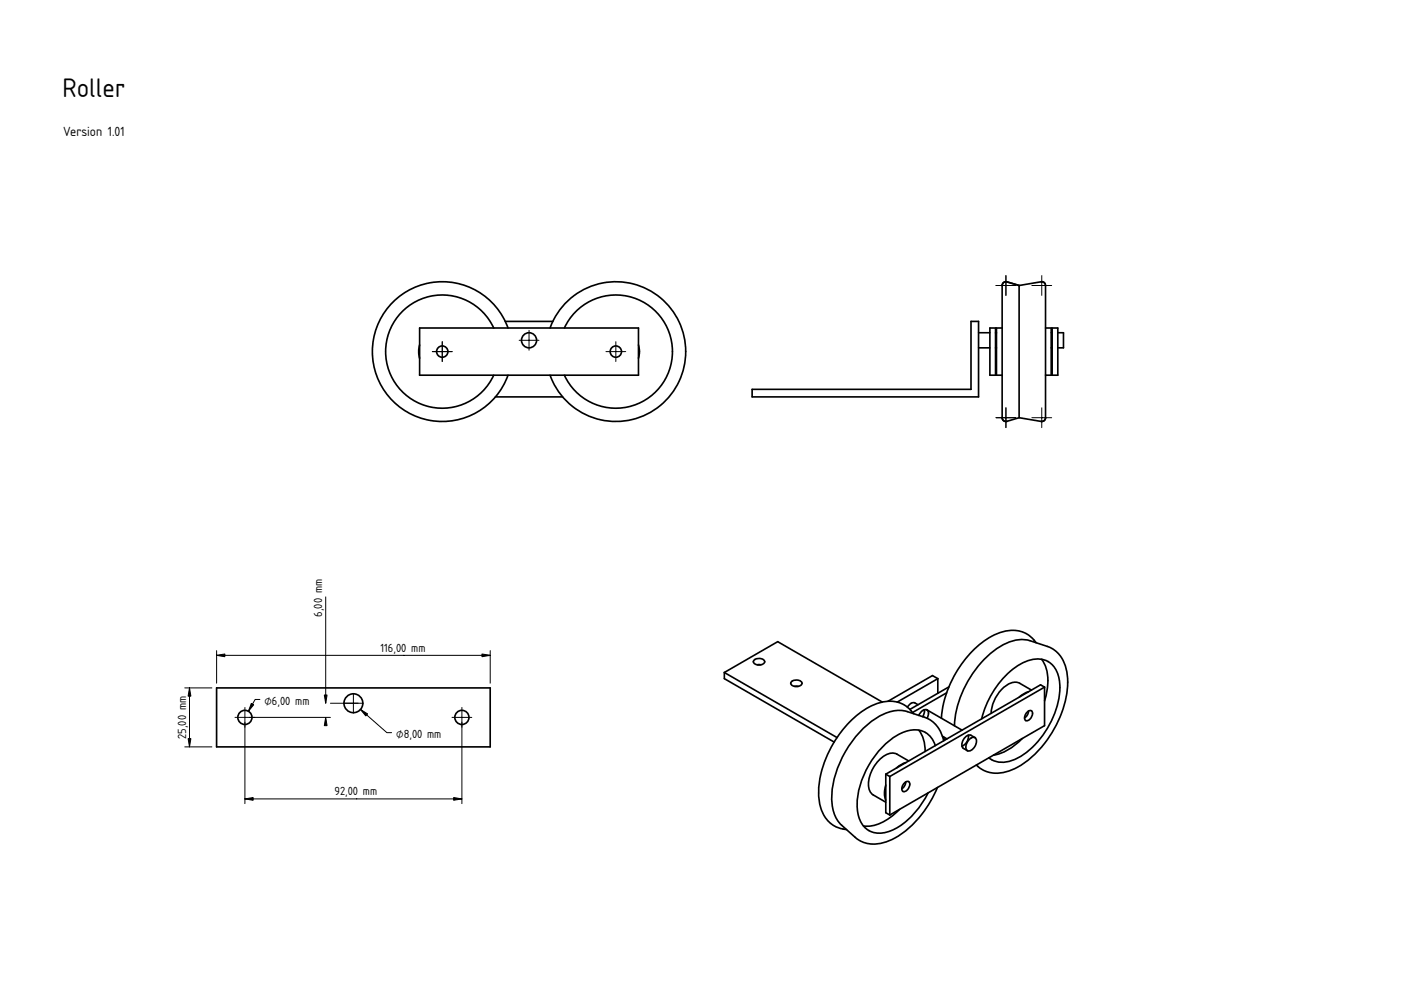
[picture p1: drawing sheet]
<svg xmlns="http://www.w3.org/2000/svg" width="594mm" height="420mm" viewBox="0 0 594 420" stroke-linecap="round" stroke-linejoin="round" font-family="sans-serif">
<defs><g id="words">
<text font-size="10.7" x="26.5" y="41">Roller</text>
<text font-size="5.3" x="26.8" y="57.4">Version 1.01</text>
<g font-size="4.7">
<text x="136.7" y="261.4" transform="rotate(-90 136.7 261.4)">6,00 mm</text>
<text x="161.3" y="276.4">116,00 mm</text>
<text x="112.2" y="298.8">⌀6,00 mm</text>
<text x="78.9" y="313.2" transform="rotate(-90 78.9 313.2)">25,00 mm</text>
<text x="168" y="312.9">⌀8,00 mm</text>
<text x="141.8" y="337.3">92,00 mm</text>
</g>
</g></defs>
<path d="M149.9 304.2h.1" fill="none" stroke="#000" stroke-width=".42"/>
<g fill="#fff">
<circle cx="149.9" cy="298.2" r="4"/>
<circle cx="195.9" cy="304.2" r="3"/>
<circle cx="103.8" cy="304.2" r="3"/>
</g>
<g fill="none" stroke="#000" stroke-width=".7">
<path d="M91.8 291.7h116.1v25h-116.1z"/>
<circle cx="149.9" cy="298.2" r="4"/>
<circle cx="103.8" cy="304.2" r="3"/>
<circle cx="195.9" cy="304.2" r="3"/>
</g>
<g fill="#000" stroke="#000" stroke-width=".42">
<path d="M91.8 277.9l3.5-.6v1.1zM204.4 277.3l3.5 .6-3.5 .5zM80.4 291.7l.5 3.5h-1.1zM137.5 294.7h1.2l-.6 3.5zM79.8 313.2h1.1l-.5 3.5zM106.6 298.2l1 .6-2.3 2.8zM138.1 304.2l.6 3.5h-1.2zM152.9 300.8l3 1.9-.8 .8zM103.8 338.7l3.5-.6v1.2zM192.4 338.1l3.5 .6-3.5 .6z"/>
<path d="M149.9 294v8.4zM145.7 298.2h8.4z" fill-rule="evenodd"/>
<path d="M195.9 300v8.4zM191.7 304.2h8.4z" fill-rule="evenodd"/>
</g>
<path d="M103.8 300v8.4zM99.6 304.2h8.4z" fill-rule="evenodd" fill="#080808" stroke="#080808" stroke-width=".42"/>
<g fill="none" stroke="#000" stroke-width=".42">
<path d="M224.3 149.1h.1M138.1 253.1v45.1M91.8 275.9v13.8M91.8 277.9h116.1M207.9 275.9v13.8M78.4 291.7h11.4M80.4 291.7v25M110.2 296.6h-2l-2.9 5M140.1 298.2h11.8M78.4 316.7h11.4M103.8 306.2v34.5M105.8 304.2h34.3"/>
<path d="M149.9 304.2h.1M152.9 300.8l11.1 9.8h2M195.9 306.2v34.5M103.8 338.7h92.1"/>
</g>
<path d="M166.8 127.9a29.6 29.6 0 0 1 48.6 11.2h17.9l1.1-2.8h-20.2h20.2a29.6 29.6 0 0 1 43.1-11.9 29.6 29.6 0 0 1 5.8 44.3 29.6 29.6 0 0 1-44.7-.4h-28.5h28.5l-3.1-4.4-2.2-4.8h-17.9a29.6 29.6 0 0 1-43.9 14.9 29.6 29.6 0 0 1-4.7-46.1z" fill-rule="evenodd" fill="#fff"/>
<path d="M224.3 149.1h.1" fill="none" stroke="#000" stroke-width=".42"/>
<path d="M177.9 139.1h92.8v20h-92.8z" fill-rule="evenodd" fill="#fff"/>
<path d="M224.3 149.1h.1" fill="none" stroke="#000" stroke-width=".42"/>
<g fill="#fff">
<path d="M244.6 131.7a24 24 0 0 1 35.7 2.8 24 24 0 0 1-6.8 35.2 24 24 0 0 1-34.2-10.6h31.4v-7.2l.4-2.8-.4-2.8v-7.2h-31.4l1.8-3.3z" fill-rule="evenodd"/>
<path d="M170 132.7a24 24 0 0 1 39.4 6.4h-31.5v7.2a10 10 0 0 0 0 5.6v7.2h31.5a24 24 0 0 1-35.2 9.9 24 24 0 0 1-4.2-36.3z" fill-rule="evenodd"/>
<path d="M166.8 127.9a29.6 29.6 0 0 1 48.6 11.2h-6a24 24 0 0 0-36.7-8.9 24 24 0 0 0 0 37.7 24 24 0 0 0 36.7-8.8h6a29.6 29.6 0 0 1-43.9 14.9 29.6 29.6 0 0 1-4.7-46.1z" fill-rule="evenodd"/>
<path d="M240 128.3a29.6 29.6 0 0 1 44.8 3 29.6 29.6 0 0 1-9.6 43.8 29.6 29.6 0 0 1-41.9-16h6a24 24 0 0 0 36.7 8.8 24 24 0 0 0 0-37.7 24 24 0 0 0-36.7 8.9h-6a29.6 29.6 0 0 1 6.7-10.8z" fill-rule="evenodd"/>
<path d="M270.7 146.3l.4 2.8-.4 2.8z" fill-rule="evenodd"/>
<path d="M177.9 146.3v5.6a10 10 0 0 1 0-5.6z" fill-rule="evenodd"/>
<circle cx="224.3" cy="144.3" r="3.2"/>
<circle cx="187.5" cy="149.1" r="2.4"/>
<circle cx="261.1" cy="149.1" r="2.4"/>
</g>
<g fill="none" stroke="#000" stroke-width=".7">
<path d="M177.9 139.1h92.8v20h-92.8zM209.4 139.1a24 24 0 0 0-36.7-8.9 24 24 0 0 0 0 37.7 24 24 0 0 0 36.7-8.8M214.2 136.3h20.2M215.4 139.1a29.6 29.6 0 0 0-45.5-13.8 29.6 29.6 0 0 0 0 47.6 29.6 29.6 0 0 0 45.5-13.8M233.3 139.1a29.6 29.6 0 0 1 45.5-13.8 29.6 29.6 0 0 1 0 47.6 29.6 29.6 0 0 1-45.5-13.8M239.3 139.1a24 24 0 0 1 36.7-8.9 24 24 0 0 1 0 37.7 24 24 0 0 1-36.7-8.8M177.9 146.3a10 10 0 0 0 0 5.6M270.7 146.3l.4 2.8-.4 2.8M210.1 168.3h28.5"/>
<circle cx="187.5" cy="149.1" r="2.4"/>
<circle cx="224.3" cy="144.3" r="3.2"/>
<circle cx="261.1" cy="149.1" r="2.4"/>
</g>
<g fill="#000" stroke="#000" stroke-width=".42">
<path d="M187.5 144.9v8.4zM183.3 149.1h8.4z" fill-rule="evenodd"/>
<path d="M187.5 144.9v8.4zM183.3 149.1h8.4z" fill-rule="evenodd"/>
<path d="M224.3 140.1v8.4zM220.1 144.3h8.4z" fill-rule="evenodd"/>
<path d="M261.1 144.9v8.4zM256.9 149.1h8.4z" fill-rule="evenodd"/>
</g>
<path d="M307.1 285.1l22.7-13 44.3 25.6 2.4-.4 18.9-10.9 2.3 1.3v6.2l4.7-2.7a43.1 43.1 0 0 1 20-22.4 13 13 0 0 1 15.7 2.1l1.3 1.6 4.7 1.6a13 13 0 0 1 8.4 11.6 42.9 42.9 0 0 1-11.3 31.5 27.6 27.6 0 0 1-18.4 10.6 11.6 11.6 0 0 1-8.8-3.4l-16.5 9.5a42 42 0 0 1-21 22.8 12.9 12.9 0 0 1-13.9-1.7l-3.6-3.3a12.8 12.8 0 0 1-11.7-12.4 40.9 40.9 0 0 1 6.4-24.7l-46.6-26.9z" fill-rule="evenodd" fill="#fff"/>
<path d="M384.9 309.7h.1" fill="none" stroke="#000" stroke-width=".42"/>
<g fill="#fff">
<path d="M307.1 285.1l22.7-13 44.3 25.6a33.9 33.9 0 0 0-19.2 15z" fill-rule="evenodd"/>
<path d="M377.3 329.2l65.6-37.9v16.4l-65.6 37.8z" fill-rule="evenodd"/>
</g>
<path d="M384.9 309.7h.1" fill="none" stroke="#000" stroke-width=".42"/>
<path d="M365.2 309.7a24.1 24.1 0 0 1 16.8-8.5l2.7 .5 6.6 2.1a12.6 12.6 0 0 1 8.9 10.3l-3.6 2a9.2 9.2 0 0 0-13.3-5.7 35.4 35.4 0 0 0-18.6 22.7 19.2 19.2 0 0 0 1.4 17.1 9.3 9.3 0 0 0 11.6 2.1 33.1 33.1 0 0 0 15.9-16.1l3.9-2.3a42 42 0 0 1-21 22.8 12.9 12.9 0 0 1-13.9-1.7 38.6 38.6 0 0 1-7.5-7.2 25 25 0 0 1-.4-20.9 47.5 47.5 0 0 1 10.5-17.2z" fill-rule="evenodd" fill="#fff"/>
<path d="M384.9 309.7h.1" fill="none" stroke="#000" stroke-width=".42"/>
<g fill="#fff">
<path d="M417.3 279.6a23.4 23.4 0 0 1 17.2-8.4l9.6 2.9a13 13 0 0 1 8.4 11.6 42.9 42.9 0 0 1-11.3 31.5 27.6 27.6 0 0 1-18.4 10.6 11.6 11.6 0 0 1-8.8-3.4l5.3-3.1a9.7 9.7 0 0 0 10.5 .9 36.2 36.2 0 0 0 18.9-24.5 17.9 17.9 0 0 0-1.9-15.2 9.5 9.5 0 0 0-11.8-2 36.1 36.1 0 0 0-18.4 22.9l-.3 1.4-8.4 4.8-3.2-1.9a44.4 44.4 0 0 1 12.6-28.1z" fill-rule="evenodd"/>
<path d="M360.6 305.8a24.5 24.5 0 0 1 17.3-8.5 11.8 11.8 0 0 1 9.4 5.3 15.8 15.8 0 0 0-16 2 44 44 0 0 0-18.6 34 15.3 15.3 0 0 0 6.3 13.1 12.8 12.8 0 0 1-11.7-12.4 42.3 42.3 0 0 1 7.6-26.6z" fill-rule="evenodd"/>
</g>
<path d="M384.9 309.7h.1" fill="none" stroke="#000" stroke-width=".42"/>
<path d="M374.1 316.8a19.2 19.2 0 0 1 15.5-7.2 14.1 14.1 0 0 1 2.7 9l-7 4-5-2.9a6.1 6.1 0 0 0-6.8 1.8 14 14 0 0 0-4.7 13.8l1.5 1.8 5.3 3v4.5l1.7 .9 4.1-2.3a19.3 19.3 0 0 1-15.3 7 19.2 19.2 0 0 1-1.4-17.1 40.5 40.5 0 0 1 9.4-16.3z" fill-rule="evenodd" fill="#fff"/>
<path d="M384.9 309.7h.1" fill="none" stroke="#000" stroke-width=".42"/>
<g fill="#fff">
<path d="M412.3 276a25.4 25.4 0 0 1 17.7-8.7 11.7 11.7 0 0 1 9.4 5.2 16.2 16.2 0 0 0-16.7 2.5 44.4 44.4 0 0 0-18 32.7l-5.5-3.2a46 46 0 0 1 13.1-28.5z" fill-rule="evenodd"/>
<path d="M441.6 279.5a9.1 9.1 0 0 1 7.4 8 33.5 33.5 0 0 1-7.8 25.5 24.5 24.5 0 0 1-15.2 10.1 8.6 8.6 0 0 1-6.7-1.8l2-1.1a22.3 22.3 0 0 0 12.2-7.1l9.4-5.4v-10.5a21 21 0 0 0-.7-17z" fill-rule="evenodd"/>
<path d="M426.7 286.2a19 19 0 0 1 14.9-6.7 18.4 18.4 0 0 1 1.9 15.7l-.6 2v-5.9l-1.7-1-3.8 2.3-5-2.9a6.8 6.8 0 0 0-7.7 2.7 15.8 15.8 0 0 0-4.4 10l-4 2.4a40.1 40.1 0 0 1 10.4-18.6z" fill-rule="evenodd"/>
<path d="M372.7 322.4a7 7 0 0 1 7.6-2.7l5 2.9-2.9 1.4-6.8 4.2v4.7a9.2 9.2 0 0 0 0 6.4v.8l-5.3-3a6.1 6.1 0 0 1-1.8-6.8l1.8-4.8z" fill-rule="evenodd"/>
<path d="M375.6 328.2l65.6-37.9 1.7 1-65.6 37.9z" fill-rule="evenodd"/>
</g>
<path d="M384.9 309.7h.1" fill="none" stroke="#000" stroke-width=".42"/>
<g fill="#fff">
<path d="M307.1 285.1l47.8 27.6-1.2 1.9-46.6-26.9z" fill-rule="evenodd"/>
<path d="M366.1 350.2a17.9 17.9 0 0 0 14.1-5.9l1.2-1.1 12.2-7a32.3 32.3 0 0 1-17 16.5 9 9 0 0 1-10.5-2.5z" fill-rule="evenodd"/>
<path d="M424.7 292.4a6.8 6.8 0 0 1 7.7-2.7l5 2.9-3 1.3-2.2 1.7-11.9 6.8a15.6 15.6 0 0 1 4.4-10z" fill-rule="evenodd"/>
<path d="M380.5 297.7l17.2-10v6.2l-8.4 4.9-1.3-.8a2.8 2.8 0 0 0-3.2 1.8l-1.7-1.1z" fill-rule="evenodd"/>
<path d="M376.5 297.3l18.9-10.9 2.3 1.3-17.2 10z" fill-rule="evenodd"/>
<path d="M409.5 312.4l1.1-.7h1.1h-1.1a4.6 4.6 0 0 1-2.7 4.7l.4 .7 1.9 1.2a3.8 3.8 0 0 1 2.1-5.6 1.56 1.56 0 0 1 1.7 .6 1.56 1.56 0 0 1 0 1.8 3.6 3.6 0 0 1-3.8 3.2 3.8 3.8 0 0 1 2.1-5.6h1.1l-1.7-1 1.7 1a3.8 3.8 0 0 1-1.8 5.5l-1 .2-2.1-1.1a3.4 3.4 0 0 1 1-4.9z" fill-rule="evenodd"/>
<path d="M385.8 300.8l16.6-9.6-1 2.5-14.4 8.4z" fill-rule="evenodd"/>
<path d="M375.6 328.2l1.7 1v16.3l-1.7-.9z" fill-rule="evenodd"/>
<path d="M389.6 309.6l.5 .1a8.9 8.9 0 0 1 6.5 6.4l-4.3 2.5a14.1 14.1 0 0 0-2.7-9z" fill-rule="evenodd"/>
<path d="M387 302.1l.3 .5 2.3 .7a2.97 2.97 0 0 1 3.4-2.3l14.9 8.6-6.4 3.7-1.9-1.1a12.3 12.3 0 0 0-6.5-7.7 2.94 2.94 0 0 0-.1-3.5 2.77 2.77 0 0 1 .1 3.5l-1.8-.7 .6-1.4 .1-1.5 1 .1 6.2 3.5 .8-5.6 1.4-5.2z" fill-rule="evenodd"/>
<path d="M421.3 320.2l12.2-7.1a22.3 22.3 0 0 1-12.2 7.1z" fill-rule="evenodd"/>
<path d="M319.9 279.8a2.99 2.99 0 0 1 4.4 .7 2.77 2.77 0 0 1-4.8 0z" fill-rule="evenodd"/>
<path d="M335.7 288.9a2.99 2.99 0 0 1 4.4 .8 2.77 2.77 0 0 1-4.8 0z" fill-rule="evenodd"/>
<path d="M435.7 301.8a1.2 1.2 0 0 1 1.6-.5 1.2 1.2 0 0 1 .5 1.6 2.38 2.38 0 0 1-3.1 2.4 2.93 2.93 0 0 1 1-3.5z" fill-rule="evenodd"/>
<path d="M383.6 331.8a1.2 1.2 0 0 1 1.7-.4 1.2 1.2 0 0 1 .4 1.6 2.38 2.38 0 0 1-3 2.4 2.93 2.93 0 0 1 .9-3.6z" fill-rule="evenodd"/>
<path d="M319.9 279.8a2.99 2.99 0 0 1 4.4 .7 2.21 2.21 0 0 1-2.8 1.3 1.33 1.33 0 0 1-1.6-.4 1.33 1.33 0 0 1 0-1.6z" fill-rule="evenodd"/>
<path d="M335.7 288.9a2.99 2.99 0 0 1 4.4 .8 2.21 2.21 0 0 1-2.8 1.2 1.33 1.33 0 0 1-1.6-.3 1.33 1.33 0 0 1 0-1.7z" fill-rule="evenodd"/>
<path d="M436.1 301.5a1.12 1.12 0 0 1 1.5 0 1.12 1.12 0 0 1 .2 1.4 2.38 2.38 0 0 1-3.1 2.4l-.3-.9 1.2-1.3z" fill-rule="evenodd"/>
<path d="M384.1 331.5a1.12 1.12 0 0 1 1.4 0 1.12 1.12 0 0 1 .2 1.5 2.38 2.38 0 0 1-3 2.4l-.3-1 1.2-1.2z" fill-rule="evenodd"/>
<path d="M385.7 298.7l1.5-.8 2.1 .9-3.5 2-1-1z" fill-rule="evenodd"/>
<path d="M409.5 312.4l1.1-.7a4.6 4.6 0 0 1-2.7 4.7 4.7 4.7 0 0 1 1.6-4z" fill-rule="evenodd"/>
<path d="M390.6 301.8l1.4-.9-.1 1.5-.6 1.4-1.7-.5z" fill-rule="evenodd"/>
<path d="M375.6 332.9v6.4a9.2 9.2 0 0 1 0-6.4z" fill-rule="evenodd"/>
<path d="M435.7 301.8l.4-.3-.5 1.6-1.2 1.3 .3-1.1z" fill-rule="evenodd"/>
<path d="M383.6 331.8l.5-.3-.5 1.7-1.2 1.2 .2-1.1z" fill-rule="evenodd"/>
<path d="M432.2 295.6l2.2-1.7 1.7-.6z" fill-rule="evenodd"/>
<path d="M380.1 325.6l2.3-1.6 1.7-.7z" fill-rule="evenodd"/>
<path d="M400.1 312.4l1.4 .9-.9 .5z" fill-rule="evenodd"/>
<path d="M399.6 312.2l.5 .2 .5 1.4-.4 .3z" fill-rule="evenodd"/>
<path d="M321.1 281.9h1.6z" fill-rule="evenodd"/>
<path d="M336.9 291h1.6z" fill-rule="evenodd"/>
</g>
<g fill="none" stroke="#000" stroke-width=".7">
<path d="M319.9 279.8a2.99 2.99 0 0 1 4.4 .7 2.77 2.77 0 0 1-4.8 0zM439.4 272.5a12.6 12.6 0 0 0-16-4.1 42.1 42.1 0 0 0-21.6 24.2l-1.8 6.3-.8 5.6M441.6 279.5a18.4 18.4 0 0 1 1.9 15.7l-.6 2M307.1 285.1v2.6l46.6 26.9M307.1 285.1l22.7-13 44.3 25.6M307.1 285.1l47.8 27.6M321.1 281.9h1.6M335.7 288.9a2.99 2.99 0 0 1 4.4 .8 2.77 2.77 0 0 1-4.8 0zM336.9 291h1.6M389.3 298.8l-1.3-.8a2.8 2.8 0 0 0-3.2 1.8M397.7 287.7v6.2M397.7 287.7l-2.3-1.3-18.9 10.9"/>
<path d="M397.7 287.7l-17.2 10M401.4 293.7l-14.4 8.4M402.4 291.2l-16.6 9.6M436.1 293.3l-2.2 1-1.7 1.3M437.4 292.6l-5-2.9a6.8 6.8 0 0 0-7.7 2.7 15.8 15.8 0 0 0-4.4 10M442.9 291.3l-1.7-1-65.6 37.9M442.9 291.3l-65.6 37.9M442.9 291.3v16.4l-65.6 37.8M387.3 302.6a12.6 12.6 0 0 0-16-4.1 42.1 42.1 0 0 0-21.5 24.1 29.3 29.3 0 0 0-.9 22.2 11.8 11.8 0 0 0 10.1 6.9M389.6 309.6a14.1 14.1 0 0 1 2.7 9M392 300.9l-.1 1.5-.6 1.4M393 301a2.77 2.77 0 0 1 .1 3.5"/>
<path d="M393 301a3.1 3.1 0 0 0-3.4 2.3M393 301l14.9 8.6M396.6 316.1a9.2 9.2 0 0 0-13.3-5.7 35.8 35.8 0 0 0-18.9 23.6 19.5 19.5 0 0 0 1.3 15.5 9.5 9.5 0 0 0 12 2.8 33.1 33.1 0 0 0 15.9-16.1M399.6 312.2l1.9 1.1M400.1 312.4l.5 1.4M400.2 314.1a12.7 12.7 0 0 0-8.2-10l-7.3-2.4a17.2 17.2 0 0 0-15 4 44.2 44.2 0 0 0-17 32.9 15.1 15.1 0 0 0 4.2 11.3l5.7 5.1a13.1 13.1 0 0 0 14.9 1.3 42.6 42.6 0 0 0 20-22.4M404.7 307.7a43.6 43.6 0 0 1 20.7-34.3 15 15 0 0 1 11.4-1.7l7.3 2.4a13 13 0 0 1 8.4 11.6 42.9 42.9 0 0 1-11.3 31.5 27.6 27.6 0 0 1-18.4 10.6 11.6 11.6 0 0 1-8.8-3.4M410.6 311.7a4.6 4.6 0 0 1-2.7 4.7M413.4 312.7a3.8 3.8 0 0 0-3.8 4.6l.6 1M413.4 312.7a3.8 3.8 0 0 1-1.8 5.5l-1.4 .1M413.4 312.7l-1.7-1a3.8 3.8 0 0 0-3.8 4.4l.3 .9 2 1.3M416.3 304.8a37.4 37.4 0 0 1 17.5-23.8 10.1 10.1 0 0 1 13 1.5 17.9 17.9 0 0 1 1.9 15.2 37.3 37.3 0 0 1-17.6 23.9 10.4 10.4 0 0 1-11.8-.3"/>
<path d="M433.5 313.1a22.3 22.3 0 0 1-12.2 7.1M435.7 301.8a1.28 1.28 0 0 1 1.9-.3 1.28 1.28 0 0 1 .1 1.9 2.17 2.17 0 0 1-3 1.8l-.3-.8 .3-1.1zM436.1 301.5l-.5 1.6-1.2 1.3M375.6 332.9a9.2 9.2 0 0 0 0 6.4M375.6 328.2l1.7 1M375.6 328.2v16.4l1.7 .9M377.3 329.2v16.3M383.7 331.8a1.28 1.28 0 0 1 1.8-.2 1.28 1.28 0 0 1 .1 1.9 2.17 2.17 0 0 1-3 1.8l-.2-.9 .2-1.1zM384.1 323.3l-2.3 1-1.7 1.3M384.1 331.5l-.5 1.7-1.2 1.2M385.3 322.6l-5-2.9a6.1 6.1 0 0 0-6.8 1.8 14 14 0 0 0-4.7 13.8l1.5 1.8 5.3 3M381.4 343.2a19.3 19.3 0 0 1-15.3 7"/>
</g>
<path d="M318.9 165.1h92.8v-28.8h3.2v4.8h4.8v-2h2.4v2h.4v-2h2.4v-17.4a1.74 1.74 0 0 1 2.1-2.2l5.1 1.5 9.4-1.5a1.6 1.6 0 0 1 1.7 1 1.6 1.6 0 0 0-1.7-1 1.73 1.73 0 0 1 1.8 2.2v17.4h2.5v2h.4v-2h2.4v2h2.4v6.4h-2.4v11.6h-2.4v-11.6h-.4v11.6h-2.5v17.3a1.75 1.75 0 0 1-1.8 2.3l-9.4-1.6-5.1 1.5a1.72 1.72 0 0 1-2.1-2.2v-17.3h-2.4v-11.6h-.4v11.6h-2.4v-11.6h-4.8v20.8h-96z" fill-rule="evenodd" fill="#fff"/>
<path d="M384.9 149.1h.1" fill="none" stroke="#000" stroke-width=".42"/>
<g fill="#fff">
<path d="M432.1 121l9.4-1.5a1.73 1.73 0 0 1 1.8 2.2v54.7a1.75 1.75 0 0 1-1.8 2.3l-9.4-1.6z" fill-rule="evenodd"/>
<path d="M425.3 120l1.3-.6 5.5 1.6v56.1l-5.1 1.5a1.72 1.72 0 0 1-2.1-2.2v-55.4z" fill-rule="evenodd"/>
<path d="M318.9 165.1h92.8v-28.8h3.2v32h-96z" fill-rule="evenodd"/>
</g>
<path d="M384.9 149.1h.1" fill="none" stroke="#000" stroke-width=".42"/>
<g fill="#fff">
<path d="M443.3 139.1h2.5v20h-2.5z" fill-rule="evenodd"/>
<path d="M419.7 139.1h2.4v20h-2.4z" fill-rule="evenodd"/>
<path d="M446.2 139.1h2.4v20h-2.4z" fill-rule="evenodd"/>
<path d="M422.5 139.1h2.4v20h-2.4z" fill-rule="evenodd"/>
<path d="M414.9 141.1h4.8v6.4h-4.8z" fill-rule="evenodd"/>
<path d="M448.6 141.1h2.4v6.4h-2.4z" fill-rule="evenodd"/>
<path d="M445.8 141.1h.4v6.4h-.4z" fill-rule="evenodd"/>
<path d="M422.1 141.1h.4v6.4h-.4z" fill-rule="evenodd"/>
</g>
<g fill="none" stroke="#000" stroke-width=".7">
<path d="M441.5 119.5a1.6 1.6 0 0 1 1.7 1M441.5 119.5a1.6 1.6 0 0 1 1.8 1.5v56.1a1.6 1.6 0 0 1-1.8 1.6l-9.4-1.6M441.5 119.5l-9.4 1.5M419.7 139.1h2.4v20h-2.4zM424.9 139.1h-2.4v20h2.4M432.1 121l-5.1-1.5a1.6 1.6 0 0 0-2.1 1.5v56.1a1.6 1.6 0 0 0 2.1 1.5l5.1-1.5M432.1 121v56.1M443.3 139.1h2.5v20h-2.5M446.2 139.1h2.4v20h-2.4zM414.9 141.1h4.8M414.9 147.5h4.8M422.1 141.1h.4"/>
<path d="M422.1 147.5h.4M445.8 141.1h.4M445.8 147.5h.4M448.6 141.1h2.4v6.4h-2.4M318.9 165.1h92.8v-28.8h3.2v32h-96z"/>
</g>
<g fill="#000" stroke="#000" stroke-width=".42">
<path d="M426.5 116.8v8.4zM422.3 121h8.4z" fill-rule="evenodd"/>
<path d="M426.5 116.8v8.4zM422.3 121h8.4z" fill-rule="evenodd"/>
<path d="M441.7 116.8v8.4zM437.5 121h8.5z" fill-rule="evenodd"/>
<path d="M426.5 172.9v8.4zM422.3 177.1h8.4z" fill-rule="evenodd"/>
<path d="M426.5 172.9v8.4zM422.3 177.1h8.4z" fill-rule="evenodd"/>
<path d="M441.7 172.9v8.4zM437.5 177.1h8.5z" fill-rule="evenodd"/>
</g>
<use href="#words"/>
</svg>
